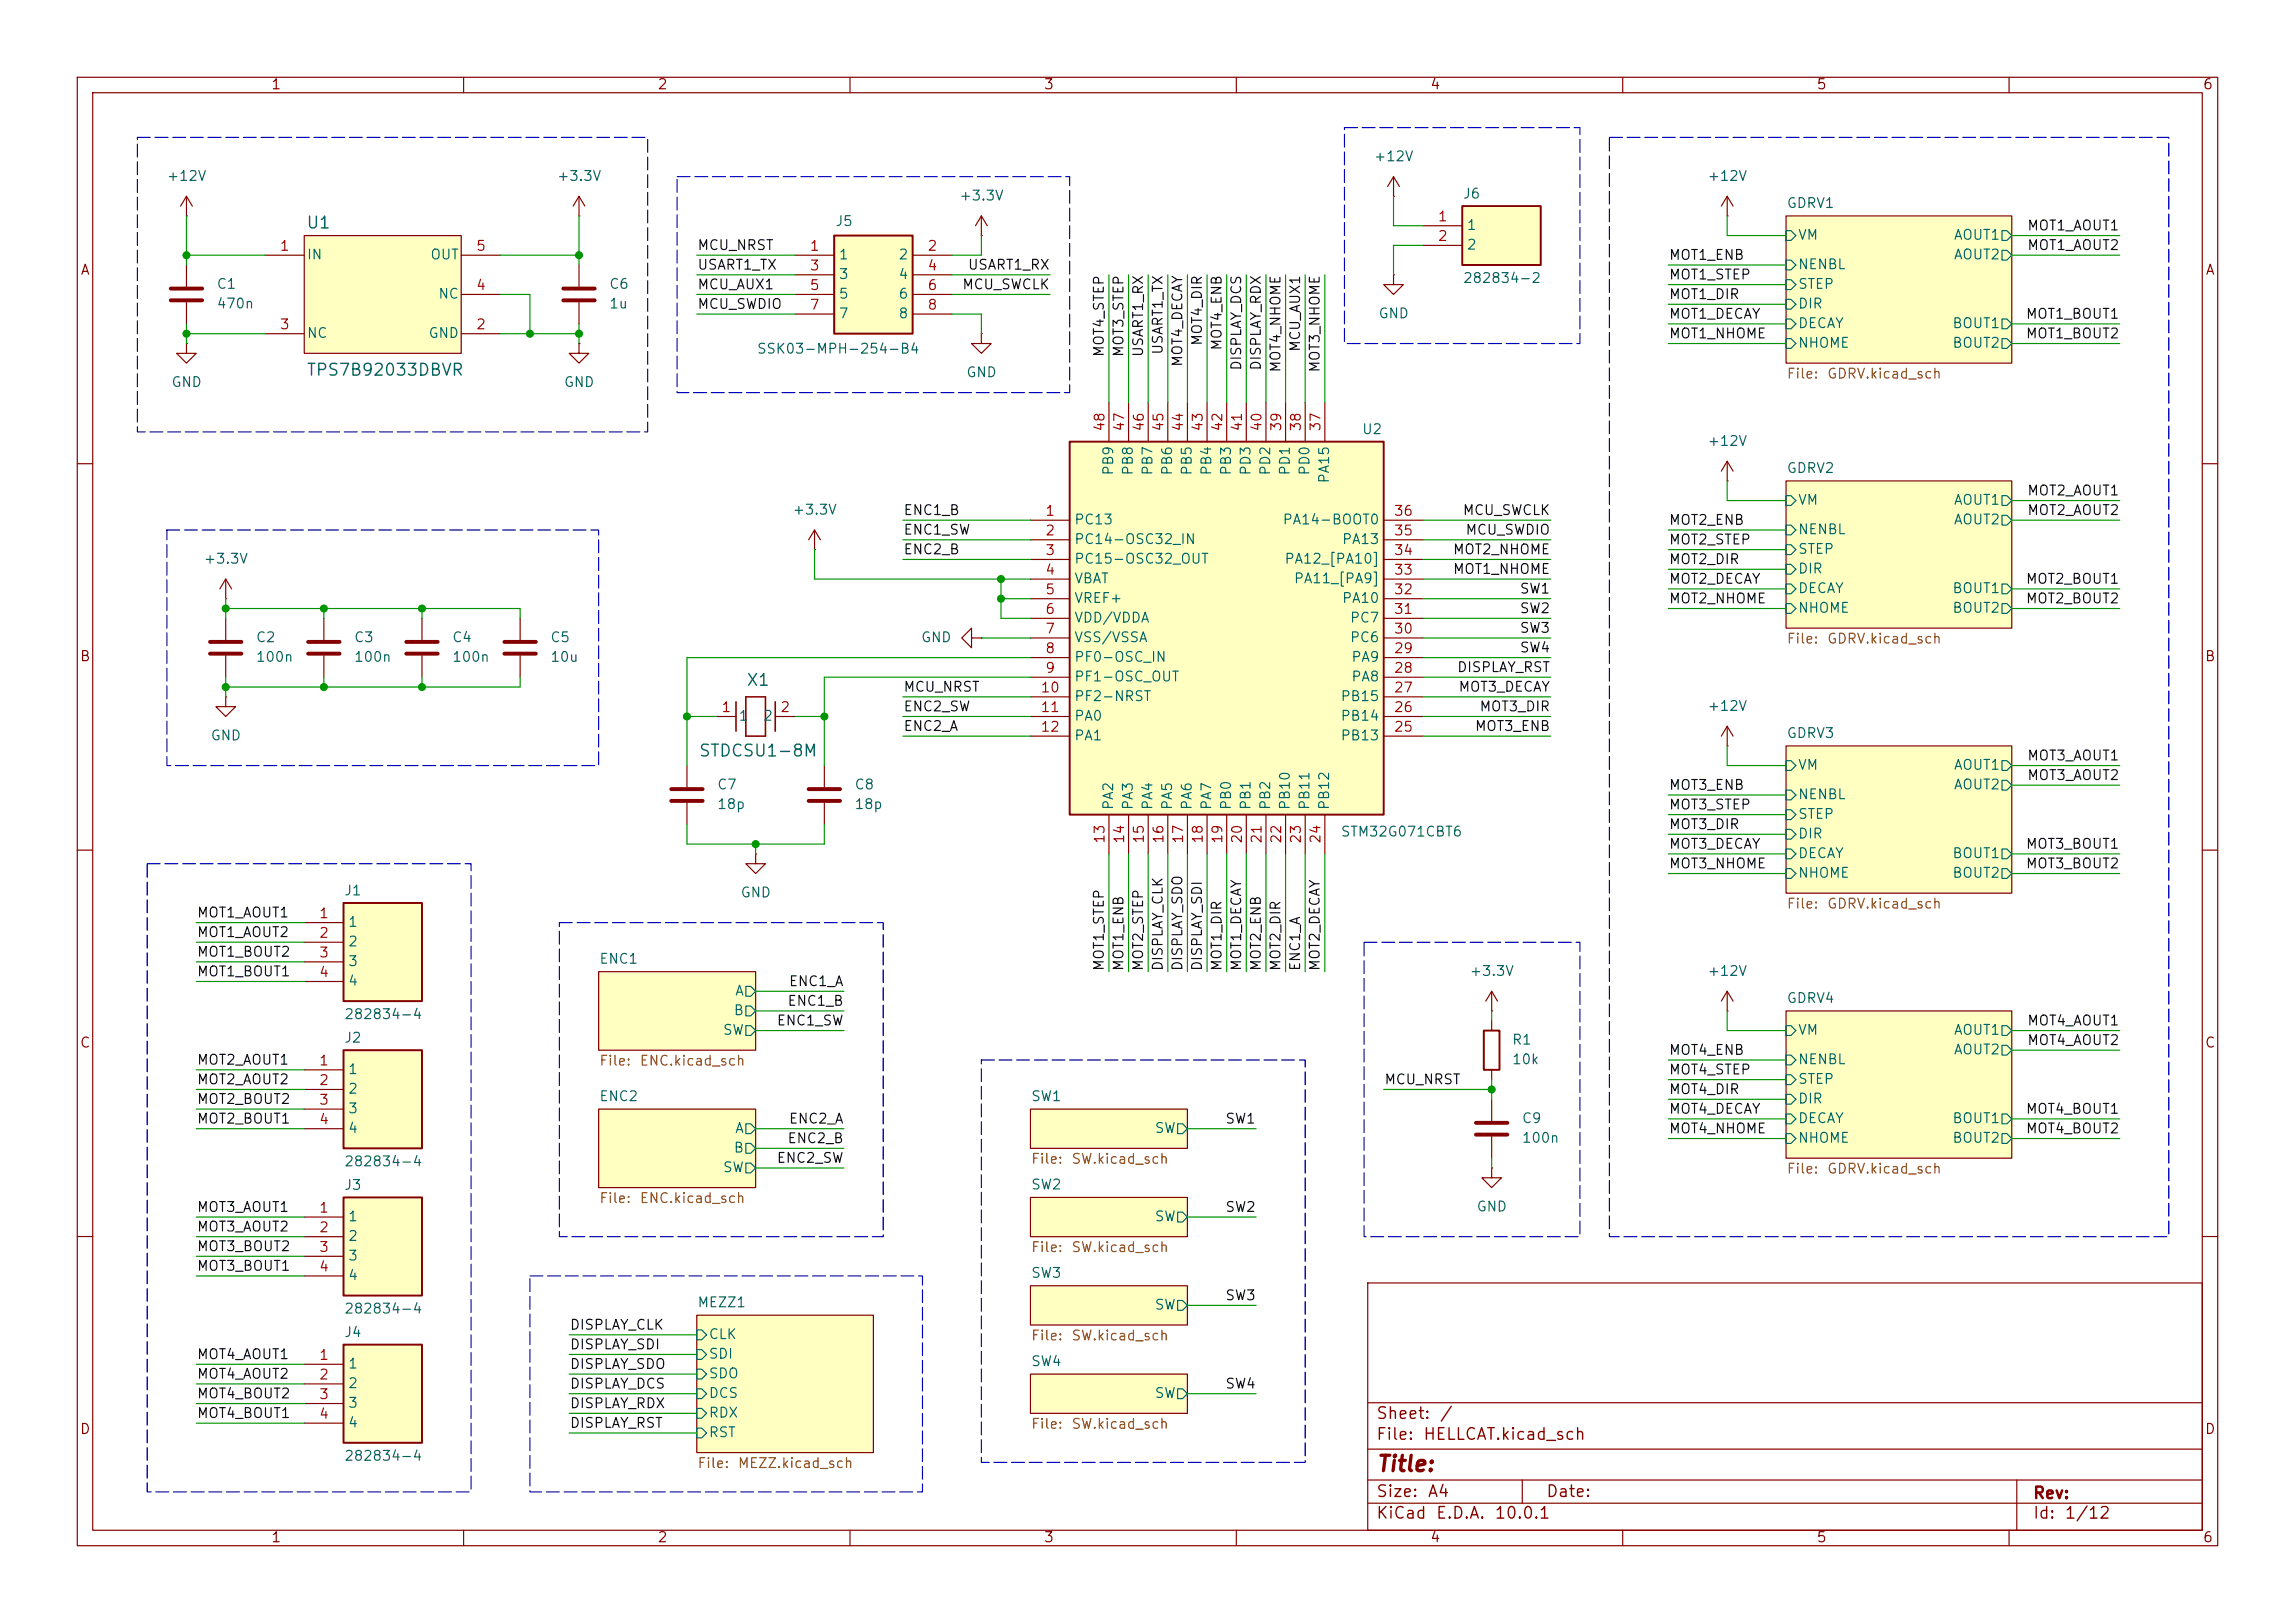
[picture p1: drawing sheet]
<svg xmlns="http://www.w3.org/2000/svg" width="297mm" height="210mm" viewBox="0 0 297 210" stroke-linecap="round" stroke-linejoin="round" font-family="sans-serif">
<defs><g id="words">
<text font-size="2" fill="#840000" x="178" y="190.9">Title:</text>
<g font-size="1.5" fill="#006464">
<text x="39.5" y="29.9">U1</text>
<text x="39.6" y="49">TPS7B92033DBVR</text>
<text x="96.5" y="89.1">X1</text>
<text x="90.3" y="98.3">STDCSU1-8M</text>
</g>
<g font-size="1.5" fill="#840000">
<text x="178" y="184">Sheet:</text>
<text x="186.2" y="184">/</text>
<text x="178" y="186.7">File:</text>
<text x="184.1" y="186.7">HELLCAT.kicad_sch</text>
<text x="178" y="196.9">KiCad</text>
<text x="178" y="194.1">Size:</text>
<text x="184.7" y="194.1">A4</text>
<text x="185.7" y="196.9">E.D.A.</text>
<text x="193.3" y="196.9">10.0.1</text>
<text x="200" y="194.1">Date:</text>
<text x="263" y="194.3">Rev:</text>
<text x="263" y="196.9">Id:</text>
<text x="267.1" y="196.9">1/12</text>
</g>
<g font-size="1.3" fill="#840000">
<text x="35" y="11.9">1</text>
<text x="85" y="11.9">2</text>
<text x="135" y="11.9">3</text>
<text x="185" y="11.9">4</text>
<text x="235" y="11.9">5</text>
<text x="285" y="11.9">6</text>
<text x="10.3" y="35.9">A</text>
<text x="285.3" y="35.9">A</text>
<text x="10.3" y="85.9">B</text>
<text x="285.3" y="85.9">B</text>
<text x="10.3" y="135.9">C</text>
<text x="285.3" y="135.9">C</text>
<text x="10.3" y="185.9">D</text>
<text x="285.3" y="185.9">D</text>
<text x="35" y="199.9">1</text>
<text x="85" y="199.9">2</text>
<text x="135" y="199.9">3</text>
<text x="185" y="199.9">4</text>
<text x="235" y="199.9">5</text>
<text x="285" y="199.9">6</text>
</g>
<g font-size="1.3" fill="#006464">
<text x="21.5" y="23.7">+12V</text>
<text x="72" y="23.7">+3.3V</text>
<text x="177.7" y="21.2">+12V</text>
<text x="220.9" y="23.7">+12V</text>
<text x="108" y="29.6">J5</text>
<text x="124.1" y="26.3">+3.3V</text>
<text x="189.2" y="26">J6</text>
<text x="231.1" y="27.2">GDRV1</text>
<text x="39.6" y="33.9">IN</text>
<text x="55.6" y="33.9">OUT</text>
<text x="108.5" y="33.9">1</text>
<text x="116.2" y="33.9">2</text>
<text x="189.7" y="30.1">1</text>
<text x="189.7" y="32.6">2</text>
<text x="232.6" y="35.2">NENBL</text>
<text x="232.6" y="31.3">VM</text>
<text x="252.8" y="31.3">AOUT1</text>
<text x="252.8" y="33.9">AOUT2</text>
<text x="27.9" y="37.7">C1</text>
<text x="27.9" y="40.2">470n</text>
<text x="56.6" y="39">NC</text>
<text x="78.7" y="37.7">C6</text>
<text x="78.7" y="40.2">1u</text>
<text x="108.5" y="36.4">3</text>
<text x="108.5" y="39">5</text>
<text x="108.5" y="41.5">7</text>
<text x="116.2" y="36.4">4</text>
<text x="116.2" y="39">6</text>
<text x="116.2" y="41.5">8</text>
<text x="178.3" y="41.5">GND</text>
<text x="189.2" y="36.9">282834-2</text>
<text x="232.6" y="40.2">DIR</text>
<text x="232.6" y="37.7">STEP</text>
<text x="39.6" y="44">NC</text>
<text x="55.4" y="44">GND</text>
<text x="97.9" y="46.1">SSK03-MPH-254-B4</text>
<text x="232.6" y="42.8">DECAY</text>
<text x="232.6" y="45.3">NHOME</text>
<text x="252.6" y="42.8">BOUT1</text>
<text x="252.6" y="45.3">BOUT2</text>
<text x="22.1" y="50.4">GND</text>
<text x="72.9" y="50.4">GND</text>
<text x="125" y="49.1">GND</text>
<text x="176.2" y="56.5">U2</text>
<text x="220.9" y="58">+12V</text>
<text x="144.4" y="61.6" transform="rotate(-90 144.4 61.6)">PB9</text>
<text x="146.9" y="61.6" transform="rotate(-90 146.9 61.6)">PB8</text>
<text x="149.5" y="61.6" transform="rotate(-90 149.5 61.6)">PB7</text>
<text x="152" y="61.6" transform="rotate(-90 152 61.6)">PB6</text>
<text x="154.5" y="61.6" transform="rotate(-90 154.5 61.6)">PB5</text>
<text x="157.1" y="61.6" transform="rotate(-90 157.1 61.6)">PB4</text>
<text x="159.6" y="61.6" transform="rotate(-90 159.6 61.6)">PB3</text>
<text x="162.2" y="61.6" transform="rotate(-90 162.2 61.6)">PD3</text>
<text x="164.7" y="61.6" transform="rotate(-90 164.7 61.6)">PD2</text>
<text x="167.2" y="61.6" transform="rotate(-90 167.2 61.6)">PD1</text>
<text x="169.8" y="61.6" transform="rotate(-90 169.8 61.6)">PD0</text>
<text x="172.3" y="62.6" transform="rotate(-90 172.3 62.6)">PA15</text>
<text x="231.1" y="61.5">GDRV2</text>
<text x="232.6" y="65.6">VM</text>
<text x="252.8" y="65.6">AOUT1</text>
<text x="102.5" y="66.9">+3.3V</text>
<text x="138.9" y="68.2">PC13</text>
<text x="138.9" y="70.7">PC14-OSC32_IN</text>
<text x="165.9" y="68.2">PA14-BOOT0</text>
<text x="173.6" y="70.7">PA13</text>
<text x="232.6" y="69.4">NENBL</text>
<text x="232.6" y="72">STEP</text>
<text x="252.8" y="68.2">AOUT2</text>
<text x="26.3" y="73.3">+3.3V</text>
<text x="138.9" y="73.3">PC15-OSC32_OUT</text>
<text x="138.9" y="75.8">VBAT</text>
<text x="166.1" y="73.3">PA12_[PA10]</text>
<text x="167.4" y="75.8">PA11_[PA9]</text>
<text x="232.6" y="77.1">DECAY</text>
<text x="232.6" y="74.5">DIR</text>
<text x="252.6" y="77.1">BOUT1</text>
<text x="33" y="83.4">C2</text>
<text x="45.7" y="83.4">C3</text>
<text x="58.4" y="83.4">C4</text>
<text x="71.1" y="83.4">C5</text>
<text x="119.1" y="83.4">GND</text>
<text x="138.9" y="78.3">VREF+</text>
<text x="138.9" y="80.9">VDD/VDDA</text>
<text x="138.9" y="83.4">VSS/VSSA</text>
<text x="173.6" y="78.3">PA10</text>
<text x="174.6" y="83.4">PC6</text>
<text x="174.6" y="80.9">PC7</text>
<text x="232.6" y="79.6">NHOME</text>
<text x="252.6" y="79.6">BOUT2</text>
<text x="33" y="86">100n</text>
<text x="45.7" y="86">100n</text>
<text x="58.4" y="86">100n</text>
<text x="71.1" y="86">10u</text>
<text x="138.9" y="86">PF0-OSC_IN</text>
<text x="138.9" y="88.5">PF1-OSC_OUT</text>
<text x="174.8" y="88.5">PA8</text>
<text x="174.8" y="86">PA9</text>
<text x="95.5" y="93.6">1</text>
<text x="98.7" y="93.6">2</text>
<text x="138.9" y="91">PF2-NRST</text>
<text x="138.9" y="93.6">PA0</text>
<text x="173.4" y="93.6">PB14</text>
<text x="173.4" y="91">PB15</text>
<text x="220.9" y="92.3">+12V</text>
<text x="231.1" y="95.8">GDRV3</text>
<text x="27.2" y="96.1">GND</text>
<text x="138.9" y="96.1">PA1</text>
<text x="173.4" y="96.1">PB13</text>
<text x="232.6" y="99.9">VM</text>
<text x="252.8" y="99.9">AOUT1</text>
<text x="92.7" y="102.5">C7</text>
<text x="92.7" y="105">18p</text>
<text x="110.5" y="102.5">C8</text>
<text x="110.5" y="105">18p</text>
<text x="144.4" y="104.9" transform="rotate(-90 144.4 104.9)">PA2</text>
<text x="146.9" y="104.9" transform="rotate(-90 146.9 104.9)">PA3</text>
<text x="149.5" y="104.9" transform="rotate(-90 149.5 104.9)">PA4</text>
<text x="152" y="104.9" transform="rotate(-90 152 104.9)">PA5</text>
<text x="154.5" y="104.9" transform="rotate(-90 154.5 104.9)">PA6</text>
<text x="157.1" y="104.9" transform="rotate(-90 157.1 104.9)">PA7</text>
<text x="159.6" y="104.9" transform="rotate(-90 159.6 104.9)">PB0</text>
<text x="162.2" y="104.9" transform="rotate(-90 162.2 104.9)">PB1</text>
<text x="164.7" y="104.9" transform="rotate(-90 164.7 104.9)">PB2</text>
<text x="167.2" y="104.9" transform="rotate(-90 167.2 104.9)">PB10</text>
<text x="169.8" y="104.9" transform="rotate(-90 169.8 104.9)">PB11</text>
<text x="172.3" y="104.9" transform="rotate(-90 172.3 104.9)">PB12</text>
<text x="232.6" y="103.7">NENBL</text>
<text x="232.6" y="106.3">STEP</text>
<text x="252.8" y="102.5">AOUT2</text>
<text x="173.4" y="108.6">STM32G071CBT6</text>
<text x="232.6" y="111.4">DECAY</text>
<text x="232.6" y="108.8">DIR</text>
<text x="232.6" y="113.9">NHOME</text>
<text x="252.6" y="111.4">BOUT1</text>
<text x="252.6" y="113.9">BOUT2</text>
<text x="44.5" y="116.2">J1</text>
<text x="95.8" y="116.4">GND</text>
<text x="45" y="120.2">1</text>
<text x="45" y="122.8">2</text>
<text x="45" y="125.3">3</text>
<text x="77.5" y="125">ENC1</text>
<text x="45" y="127.9">4</text>
<text x="94.9" y="131.7">B</text>
<text x="95" y="129.1">A</text>
<text x="190.1" y="126.6">+3.3V</text>
<text x="220.9" y="126.6">+12V</text>
<text x="231.1" y="130.1">GDRV4</text>
<text x="44.5" y="135.2">J2</text>
<text x="44.5" y="132.2">282834-4</text>
<text x="93.5" y="134.2">SW</text>
<text x="195.6" y="135.5">R1</text>
<text x="232.6" y="134.2">VM</text>
<text x="252.8" y="134.2">AOUT1</text>
<text x="252.8" y="136.8">AOUT2</text>
<text x="45" y="139.3">1</text>
<text x="45" y="141.8">2</text>
<text x="77.5" y="142.8">ENC2</text>
<text x="133.3" y="142.8">SW1</text>
<text x="195.6" y="138">10k</text>
<text x="232.6" y="143.1">DIR</text>
<text x="232.6" y="138">NENBL</text>
<text x="232.6" y="140.6">STEP</text>
<text x="45" y="144.4">3</text>
<text x="45" y="146.9">4</text>
<text x="94.9" y="149.5">B</text>
<text x="95" y="146.9">A</text>
<text x="149.3" y="146.9">SW</text>
<text x="196.9" y="145.6">C9</text>
<text x="196.9" y="148.2">100n</text>
<text x="232.6" y="145.6">DECAY</text>
<text x="232.6" y="148.2">NHOME</text>
<text x="252.6" y="145.6">BOUT1</text>
<text x="252.6" y="148.2">BOUT2</text>
<text x="44.5" y="151.2">282834-4</text>
<text x="44.5" y="154.3">J3</text>
<text x="93.5" y="152">SW</text>
<text x="133.3" y="154.2">SW2</text>
<text x="45" y="158.3">1</text>
<text x="45" y="160.9">2</text>
<text x="149.3" y="158.3">SW</text>
<text x="191" y="157.1">GND</text>
<text x="45" y="163.4">3</text>
<text x="45" y="166">4</text>
<text x="133.3" y="165.7">SW3</text>
<text x="44.5" y="173.3">J4</text>
<text x="44.5" y="170.3">282834-4</text>
<text x="90.2" y="169.5">MEZZ1</text>
<text x="91.6" y="173.6">CLK</text>
<text x="149.3" y="169.8">SW</text>
<text x="45" y="177.4">1</text>
<text x="45" y="179.9">2</text>
<text x="91.6" y="176.1">SDI</text>
<text x="91.6" y="178.7">SDO</text>
<text x="133.3" y="177.1">SW4</text>
<text x="45" y="182.5">3</text>
<text x="45" y="185">4</text>
<text x="91.6" y="181.2">DCS</text>
<text x="91.6" y="183.7">RDX</text>
<text x="149.3" y="181.2">SW</text>
<text x="44.5" y="189.3">282834-4</text>
<text x="91.6" y="186.3">RST</text>
</g>
<g font-size="1.3" fill="#a90000">
<text x="186" y="29">1</text>
<text x="36.1" y="32.8">1</text>
<text x="61.5" y="32.8">5</text>
<text x="104.7" y="32.8">1</text>
<text x="104.7" y="35.3">3</text>
<text x="119.9" y="32.8">2</text>
<text x="119.9" y="35.3">4</text>
<text x="186" y="31.5">2</text>
<text x="61.5" y="37.8">4</text>
<text x="104.7" y="37.8">5</text>
<text x="104.7" y="40.4">7</text>
<text x="119.9" y="37.8">6</text>
<text x="119.9" y="40.4">8</text>
<text x="36.1" y="42.9">3</text>
<text x="61.5" y="42.9">2</text>
<text x="143.3" y="55.9" transform="rotate(-90 143.3 55.9)">48</text>
<text x="145.8" y="55.9" transform="rotate(-90 145.8 55.9)">47</text>
<text x="148.3" y="55.9" transform="rotate(-90 148.3 55.9)">46</text>
<text x="150.9" y="55.9" transform="rotate(-90 150.9 55.9)">45</text>
<text x="153.4" y="55.9" transform="rotate(-90 153.4 55.9)">44</text>
<text x="156" y="55.9" transform="rotate(-90 156 55.9)">43</text>
<text x="158.5" y="55.9" transform="rotate(-90 158.5 55.9)">42</text>
<text x="161" y="55.9" transform="rotate(-90 161 55.9)">41</text>
<text x="163.6" y="55.9" transform="rotate(-90 163.6 55.9)">40</text>
<text x="166.1" y="55.9" transform="rotate(-90 166.1 55.9)">39</text>
<text x="168.7" y="55.9" transform="rotate(-90 168.7 55.9)">38</text>
<text x="171.2" y="55.9" transform="rotate(-90 171.2 55.9)">37</text>
<text x="135.2" y="67.1">1</text>
<text x="135.2" y="69.6">2</text>
<text x="180.3" y="69.6">35</text>
<text x="180.3" y="67.1">36</text>
<text x="135.2" y="72.1">3</text>
<text x="135.2" y="74.7">4</text>
<text x="135.2" y="77.2">5</text>
<text x="180.3" y="77.2">32</text>
<text x="180.3" y="74.7">33</text>
<text x="180.3" y="72.1">34</text>
<text x="135.2" y="79.8">6</text>
<text x="135.2" y="82.3">7</text>
<text x="180.3" y="82.3">30</text>
<text x="180.3" y="79.8">31</text>
<text x="134.6" y="89.9">10</text>
<text x="135.2" y="84.8">8</text>
<text x="135.2" y="87.4">9</text>
<text x="180.3" y="89.9">27</text>
<text x="180.3" y="87.4">28</text>
<text x="180.3" y="84.8">29</text>
<text x="93.3" y="92.5">1</text>
<text x="100.9" y="92.5">2</text>
<text x="134.6" y="92.5">11</text>
<text x="134.6" y="95">12</text>
<text x="180.3" y="95">25</text>
<text x="180.3" y="92.5">26</text>
<text x="143.3" y="109.3" transform="rotate(-90 143.3 109.3)">13</text>
<text x="145.8" y="109.3" transform="rotate(-90 145.8 109.3)">14</text>
<text x="148.3" y="109.3" transform="rotate(-90 148.3 109.3)">15</text>
<text x="150.9" y="109.3" transform="rotate(-90 150.9 109.3)">16</text>
<text x="153.4" y="109.3" transform="rotate(-90 153.4 109.3)">17</text>
<text x="156" y="109.3" transform="rotate(-90 156 109.3)">18</text>
<text x="158.5" y="109.3" transform="rotate(-90 158.5 109.3)">19</text>
<text x="161" y="109.3" transform="rotate(-90 161 109.3)">20</text>
<text x="163.6" y="109.3" transform="rotate(-90 163.6 109.3)">21</text>
<text x="166.1" y="109.3" transform="rotate(-90 166.1 109.3)">22</text>
<text x="168.7" y="109.3" transform="rotate(-90 168.7 109.3)">23</text>
<text x="171.2" y="109.3" transform="rotate(-90 171.2 109.3)">24</text>
<text x="41.2" y="119.1">1</text>
<text x="41.2" y="121.7">2</text>
<text x="41.2" y="124.2">3</text>
<text x="41.2" y="126.7">4</text>
<text x="41.2" y="138.2">1</text>
<text x="41.2" y="140.7">2</text>
<text x="41.2" y="143.3">3</text>
<text x="41.2" y="145.8">4</text>
<text x="41.2" y="157.2">1</text>
<text x="41.2" y="159.8">2</text>
<text x="41.2" y="162.3">3</text>
<text x="41.2" y="164.8">4</text>
<text x="41.2" y="176.3">1</text>
<text x="41.2" y="178.8">2</text>
<text x="41.2" y="181.4">3</text>
<text x="41.2" y="183.9">4</text>
</g>
<g font-size="1.3" fill="#0f0f0f">
<text x="90.2" y="32.7">MCU_NRST</text>
<text x="90.2" y="35.2">USART1_TX</text>
<text x="125.2" y="35.2">USART1_RX</text>
<text x="215.9" y="33.9">MOT1_ENB</text>
<text x="262.3" y="32.7">MOT1_AOUT2</text>
<text x="262.3" y="30.1">MOT1_AOUT1</text>
<text x="90.2" y="37.8">MCU_AUX1</text>
<text x="90.2" y="40.3">MCU_SWDIO</text>
<text x="124.4" y="37.8">MCU_SWCLK</text>
<text x="215.9" y="41.6">MOT1_DECAY</text>
<text x="215.9" y="39">MOT1_DIR</text>
<text x="215.9" y="36.5">MOT1_STEP</text>
<text x="262.1" y="41.6">MOT1_BOUT1</text>
<text x="143.2" y="46.3" transform="rotate(-90 143.2 46.3)">MOT4_STEP</text>
<text x="145.7" y="46.3" transform="rotate(-90 145.7 46.3)">MOT3_STEP</text>
<text x="148.2" y="46.3" transform="rotate(-90 148.2 46.3)">USART1_RX</text>
<text x="150.8" y="46" transform="rotate(-90 150.8 46)">USART1_TX</text>
<text x="153.3" y="47.6" transform="rotate(-90 153.3 47.6)">MOT4_DECAY</text>
<text x="155.9" y="44.8" transform="rotate(-90 155.9 44.8)">MOT4_DIR</text>
<text x="158.4" y="45.4" transform="rotate(-90 158.4 45.4)">MOT4_ENB</text>
<text x="168.6" y="45.6" transform="rotate(-90 168.6 45.6)">MCU_AUX1</text>
<text x="215.9" y="44.1">MOT1_NHOME</text>
<text x="262.1" y="44.1">MOT1_BOUT2</text>
<text x="160.9" y="48" transform="rotate(-90 160.9 48)">DISPLAY_DCS</text>
<text x="163.5" y="48" transform="rotate(-90 163.5 48)">DISPLAY_RDX</text>
<text x="166" y="48.3" transform="rotate(-90 166 48.3)">MOT4_NHOME</text>
<text x="171.1" y="48.3" transform="rotate(-90 171.1 48.3)">MOT3_NHOME</text>
<text x="262.3" y="64.4">MOT2_AOUT1</text>
<text x="116.8" y="69.5">ENC1_SW</text>
<text x="116.8" y="67">ENC1_B</text>
<text x="189.2" y="67">MCU_SWCLK</text>
<text x="189.6" y="69.5">MCU_SWDIO</text>
<text x="215.9" y="68.2">MOT2_ENB</text>
<text x="215.9" y="70.8">MOT2_STEP</text>
<text x="262.3" y="67">MOT2_AOUT2</text>
<text x="116.8" y="72">ENC2_B</text>
<text x="187.9" y="74.6">MOT1_NHOME</text>
<text x="187.9" y="72">MOT2_NHOME</text>
<text x="196.6" y="77.1">SW1</text>
<text x="215.9" y="73.3">MOT2_DIR</text>
<text x="215.9" y="75.9">MOT2_DECAY</text>
<text x="262.1" y="75.9">MOT2_BOUT1</text>
<text x="196.6" y="79.7">SW2</text>
<text x="196.6" y="82.2">SW3</text>
<text x="215.9" y="78.4">MOT2_NHOME</text>
<text x="262.1" y="78.4">MOT2_BOUT2</text>
<text x="116.8" y="89.8">MCU_NRST</text>
<text x="188.5" y="87.3">DISPLAY_RST</text>
<text x="188.7" y="89.8">MOT3_DECAY</text>
<text x="196.6" y="84.7">SW4</text>
<text x="116.8" y="92.4">ENC2_SW</text>
<text x="116.8" y="94.9">ENC2_A</text>
<text x="190.8" y="94.9">MOT3_ENB</text>
<text x="191.4" y="92.4">MOT3_DIR</text>
<text x="262.3" y="101.3">MOT3_AOUT2</text>
<text x="262.3" y="98.7">MOT3_AOUT1</text>
<text x="215.9" y="102.5">MOT3_ENB</text>
<text x="215.9" y="105.1">MOT3_STEP</text>
<text x="215.9" y="107.6">MOT3_DIR</text>
<text x="215.9" y="112.7">MOT3_NHOME</text>
<text x="215.9" y="110.1">MOT3_DECAY</text>
<text x="262.1" y="110.1">MOT3_BOUT1</text>
<text x="262.1" y="112.7">MOT3_BOUT2</text>
<text x="25.4" y="119">MOT1_AOUT1</text>
<text x="25.4" y="121.6">MOT1_AOUT2</text>
<text x="25.4" y="124.1">MOT1_BOUT2</text>
<text x="143.2" y="125.7" transform="rotate(-90 143.2 125.7)">MOT1_STEP</text>
<text x="145.7" y="125.7" transform="rotate(-90 145.7 125.7)">MOT1_ENB</text>
<text x="148.2" y="125.7" transform="rotate(-90 148.2 125.7)">MOT2_STEP</text>
<text x="150.8" y="125.7" transform="rotate(-90 150.8 125.7)">DISPLAY_CLK</text>
<text x="153.3" y="125.7" transform="rotate(-90 153.3 125.7)">DISPLAY_SDO</text>
<text x="155.9" y="125.7" transform="rotate(-90 155.9 125.7)">DISPLAY_SDI</text>
<text x="158.4" y="125.7" transform="rotate(-90 158.4 125.7)">MOT1_DIR</text>
<text x="160.9" y="125.7" transform="rotate(-90 160.9 125.7)">MOT1_DECAY</text>
<text x="163.5" y="125.7" transform="rotate(-90 163.5 125.7)">MOT2_ENB</text>
<text x="166" y="125.7" transform="rotate(-90 166 125.7)">MOT2_DIR</text>
<text x="168.6" y="125.7" transform="rotate(-90 168.6 125.7)">ENC1_A</text>
<text x="171.1" y="125.7" transform="rotate(-90 171.1 125.7)">MOT2_DECAY</text>
<text x="25.4" y="126.7">MOT1_BOUT1</text>
<text x="101.8" y="130.5">ENC1_B</text>
<text x="102" y="127.9">ENC1_A</text>
<text x="100.4" y="133">ENC1_SW</text>
<text x="215.9" y="136.8">MOT4_ENB</text>
<text x="262.3" y="133">MOT4_AOUT1</text>
<text x="262.3" y="135.5">MOT4_AOUT2</text>
<text x="25.4" y="140.6">MOT2_AOUT2</text>
<text x="25.4" y="143.2">MOT2_BOUT2</text>
<text x="25.4" y="138.1">MOT2_AOUT1</text>
<text x="179.1" y="140.6">MCU_NRST</text>
<text x="215.9" y="139.4">MOT4_STEP</text>
<text x="215.9" y="141.9">MOT4_DIR</text>
<text x="25.4" y="145.7">MOT2_BOUT1</text>
<text x="101.8" y="148.2">ENC2_B</text>
<text x="102" y="145.7">ENC2_A</text>
<text x="158.5" y="145.7">SW1</text>
<text x="215.9" y="144.4">MOT4_DECAY</text>
<text x="215.9" y="147">MOT4_NHOME</text>
<text x="262.1" y="147">MOT4_BOUT2</text>
<text x="262.1" y="144.4">MOT4_BOUT1</text>
<text x="100.4" y="150.8">ENC2_SW</text>
<text x="25.4" y="159.7">MOT3_AOUT2</text>
<text x="25.4" y="157.1">MOT3_AOUT1</text>
<text x="158.5" y="157.1">SW2</text>
<text x="25.4" y="164.8">MOT3_BOUT1</text>
<text x="25.4" y="162.2">MOT3_BOUT2</text>
<text x="73.7" y="172.4">DISPLAY_CLK</text>
<text x="158.5" y="168.6">SW3</text>
<text x="25.4" y="178.7">MOT4_AOUT2</text>
<text x="25.4" y="176.2">MOT4_AOUT1</text>
<text x="73.7" y="177.5">DISPLAY_SDO</text>
<text x="73.7" y="180">DISPLAY_DCS</text>
<text x="73.7" y="174.9">DISPLAY_SDI</text>
<text x="158.5" y="180">SW4</text>
<text x="25.4" y="183.8">MOT4_BOUT1</text>
<text x="25.4" y="181.3">MOT4_BOUT2</text>
<text x="73.7" y="182.5">DISPLAY_RDX</text>
<text x="73.7" y="185.1">DISPLAY_RST</text>
</g>
<g font-size="1.3" fill="#725600">
<text x="231.1" y="49.3">File:</text>
<text x="236.4" y="49.3">GDRV.kicad_sch</text>
<text x="231.1" y="83.6">File:</text>
<text x="236.4" y="83.6">GDRV.kicad_sch</text>
<text x="231.1" y="117.9">File:</text>
<text x="236.4" y="117.9">GDRV.kicad_sch</text>
<text x="77.5" y="138.2">File:</text>
<text x="82.7" y="138.2">ENC.kicad_sch</text>
<text x="77.5" y="156">File:</text>
<text x="82.7" y="156">ENC.kicad_sch</text>
<text x="133.3" y="150.9">File:</text>
<text x="138.6" y="150.9">SW.kicad_sch</text>
<text x="231.1" y="152.2">File:</text>
<text x="236.4" y="152.2">GDRV.kicad_sch</text>
<text x="133.3" y="162.3">File:</text>
<text x="138.6" y="162.3">SW.kicad_sch</text>
<text x="133.3" y="173.8">File:</text>
<text x="138.6" y="173.8">SW.kicad_sch</text>
<text x="133.3" y="185.2">File:</text>
<text x="138.6" y="185.2">SW.kicad_sch</text>
<text x="90.2" y="190.3">File:</text>
<text x="95.4" y="190.3">MEZZ.kicad_sch</text>
</g>
</g></defs>
<g fill="none" stroke="#840000" stroke-width=".15">
<path d="M10 10h277v190h-277zM12 12h273v186h-273zM60 10v2M110 10v2M160 10v2M210 10v2M260 10v2M24.1 34.3v2.8M24.1 39.1v2.8M180.3 25.4h.1M180.3 35.6v1.2h1.3l-1.3 1.3-1.2-1.3h1.2M180.3 35.6h.1"/>
<path d="M180.3 22.9l-.7 1.2M180.3 22.9l.8 1.2M180.3 22.9v2.5M231.1 27.9h29.2v19.1h-29.2zM10 60h2M231.1 62.2h29.2v19.1h-29.2zM285 60h2M29.2 90.2v1.2h1.3l-1.3 1.3-1.3-1.3h1.3M29.2 90.2h.1M231.1 96.5h29.2v19.1h-29.2zM10 110h2M285 110h2"/>
<path d="M77.5 125.7h20.3v10.2h-20.3zM231.1 130.8h29.2v19.1h-29.2zM77.5 143.5h20.3v10.2h-20.3zM133.3 143.5h20.4v5.1h-20.4zM133.3 154.9h20.4v5.1h-20.4zM193 142.2v2.8M193 147.1v2.8M10 160h2M90.2 170.2h22.8v17.8h-22.8zM133.3 177.8h20.4v5.1h-20.4zM133.3 166.4h20.4v5.1h-20.4zM177 166h108v32h-108z"/>
<path d="M285 160h2M60 198v2M110 198v2M160 198v2M177 194.5h108M177 191.5h108M177 187.5h108M177 181.5h108M197 191.5v3M210 198v2M260 198v2M261 191.5v6.5"/>
</g>
<g fill="#ffffc2" stroke="#ffffc2" stroke-width=".13">
<path d="M231.1 130.8h29.2v19.1h-29.2z"/>
<path d="M231.1 62.2h29.2v19.1h-29.2z"/>
<path d="M231.1 96.5h29.2v19.1h-29.2z"/>
<path d="M133.3 177.8h20.4v5.1h-20.4z"/>
<path d="M90.2 170.2h22.8v17.8h-22.8z"/>
<path d="M133.3 143.5h20.4v5.1h-20.4z"/>
<path d="M133.3 166.4h20.4v5.1h-20.4z"/>
<path d="M133.3 154.9h20.4v5.1h-20.4z"/>
<path d="M77.5 143.5h20.3v10.2h-20.3z"/>
<path d="M231.1 27.9h29.2v19.1h-29.2z"/>
<path d="M77.5 125.7h20.3v10.2h-20.3z"/>
</g>
<g fill="none" stroke="#006464" stroke-width=".15">
<path d="M231.1 38.7h.7l.6 .7-.6 .6h-.7zM231.1 33.7h.7l.6 .6-.6 .6h-.7zM231.1 36.2h.7l.6 .6-.6 .7h-.7zM231.1 29.8h.7l.6 .7-.6 .6h-.7zM259.1 29.8h.6l.6 .7-.6 .6h-.6zM259.1 32.4h.6l.6 .6-.6 .7h-.6zM231.1 41.3h.7l.6 .6-.6 .6h-.7zM231.1 43.8h.7l.6 .7-.6 .6h-.7zM259.1 41.3h.6l.6 .6-.6 .6h-.6zM259.1 43.8h.6l.6 .7-.6 .6h-.6zM231.1 75.6h.7l.6 .6-.6 .6h-.7zM231.1 73h.7l.6 .7-.6 .6h-.7z"/>
<path d="M231.1 67.9h.7l.6 .7-.6 .6h-.7zM231.1 78.1h.7l.6 .6-.6 .7h-.7zM231.1 70.5h.7l.6 .6-.6 .7h-.7zM231.1 64.1h.7l.6 .7-.6 .6h-.7zM259.1 64.1h.6l.6 .7-.6 .6h-.6zM259.1 66.7h.6l.6 .6-.6 .6h-.6zM259.1 75.6h.6l.6 .6-.6 .6h-.6zM259.1 78.1h.6l.6 .6-.6 .7h-.6zM231.1 98.4h.7l.6 .7-.6 .6h-.7zM259.1 98.4h.6l.6 .7-.6 .6h-.6zM231.1 109.9h.7l.6 .6-.6 .6h-.7zM231.1 107.3h.7l.6 .7-.6 .6h-.7z"/>
<path d="M231.1 102.2h.7l.6 .7-.6 .6h-.7zM231.1 112.4h.7l.6 .6-.6 .7h-.7zM231.1 104.8h.7l.6 .6-.6 .6h-.7zM259.1 101h.6l.6 .6-.6 .6h-.6zM259.1 109.9h.6l.6 .6-.6 .6h-.6zM259.1 112.4h.6l.6 .6-.6 .7h-.6zM96.5 127.6h.7l.6 .7-.6 .6h-.7zM96.5 130.2h.7l.6 .6-.6 .6h-.7zM96.5 132.7h.7l.6 .7-.6 .6h-.7zM231.1 136.5h.7l.6 .7-.6 .6h-.7zM231.1 139.1h.7l.6 .6-.6 .6h-.7zM231.1 132.7h.7l.6 .7-.6 .6h-.7z"/>
<path d="M259.1 132.7h.6l.6 .7-.6 .6h-.6zM259.1 135.3h.6l.6 .6-.6 .6h-.6zM96.5 145.4h.7l.6 .7-.6 .6h-.7zM96.5 148h.7l.6 .6-.6 .6h-.7zM96.5 150.5h.7l.6 .6-.6 .7h-.7zM152.4 145.4h.6l.7 .7-.7 .6h-.6zM152.4 156.8h.6l.7 .7-.7 .6h-.6zM231.1 144.1h.7l.6 .7-.6 .6h-.7zM231.1 141.6h.7l.6 .6-.6 .7h-.7zM231.1 146.7h.7l.6 .6-.6 .7h-.7zM259.1 144.1h.6l.6 .7-.6 .6h-.6zM259.1 146.7h.6l.6 .6-.6 .7h-.6z"/>
<path d="M90.2 172.1h.6l.6 .6-.6 .7h-.6zM90.2 179.7h.6l.6 .6-.6 .7h-.6zM90.2 174.6h.6l.6 .7-.6 .6h-.6zM90.2 177.2h.6l.6 .6-.6 .6h-.6zM152.4 179.7h.6l.7 .6-.7 .7h-.6zM152.4 168.3h.6l.7 .6-.7 .6h-.6zM90.2 182.2h.6l.6 .7-.6 .6h-.6zM90.2 184.8h.6l.6 .6-.6 .7h-.6z"/>
</g>
<path d="M22.1 37.3h4.1M22.1 38.9h4.1M191 145.3h4.1M191 146.8h4.1" fill="none" stroke="#840000" stroke-width=".51"/>
<path d="M189.2 26.7h10.2v7.6h-10.2z" fill="#ffffc2"/>
<path d="M189.2 26.7h10.2v7.6h-10.2z" fill="none" stroke="#840000" stroke-width=".25"/>
<path d="M184.1 29.2h5.1M184.1 31.8h5.1M41.9 80v2.8M41.9 84.8v2.8M223.5 96.5h.1M223.5 94l-.7 1.3M223.5 94l.8 1.3M223.5 94v2.5" fill="none" stroke="#840000" stroke-width=".15"/>
<path d="M39.9 83.1h4M39.9 84.6h4" fill="none" stroke="#840000" stroke-width=".51"/>
<path d="M44.4 135.9h10.2v12.7h-10.2z" fill="#ffffc2"/>
<path d="M44.4 135.9h10.2v12.7h-10.2zM192 133.4h2.1v5h-2.1z" fill="none" stroke="#840000" stroke-width=".25"/>
<path d="M39.4 138.4h5M193 130.8h.1M193 128.3v2.5M193 132.1v1.3M193 138.4v1.3M193 128.3l-.7 1.2M193 128.3l.8 1.2M39.4 141h5M39.4 143.5h5M39.4 146.1h5M193 151.1v1.3h1.3l-1.3 1.3-1.2-1.3h1.2M193 151.1h.1" fill="none" stroke="#840000" stroke-width=".15"/>
<path d="M44.4 174h10.2v12.7h-10.2z" fill="#ffffc2"/>
<path d="M44.4 174h10.2v12.7h-10.2z" fill="none" stroke="#840000" stroke-width=".25"/>
<path d="M29.2 77.5h.1M29.2 74.9l-.8 1.3M29.2 74.9l.8 1.3M29.2 74.9v2.6M39.4 176.5h5M39.4 179.1h5M39.4 181.6h5M39.4 184.2h5" fill="none" stroke="#840000" stroke-width=".15"/>
<path d="M44.4 116.8h10.2v12.7h-10.2z" fill="#ffffc2"/>
<path d="M44.4 116.8h10.2v12.7h-10.2z" fill="none" stroke="#840000" stroke-width=".25"/>
<g fill="none" stroke="#840000" stroke-width=".15">
<path d="M127 43.2v1.3h1.3l-1.3 1.2-1.3-1.2h1.3M127 43.2h.1M105.4 71.1h.1M105.4 68.6l-.8 1.3M105.4 68.6l.8 1.3M105.4 68.6v2.5M92.7 92.7h2.5M100.3 92.7h2.6M125.7 82.6v-1.3l-1.2 1.3 1.2 1.2v-1.2h1.3M127 82.6h.1M39.4 119.4h5M39.4 121.9h5"/>
<path d="M39.4 124.5h5M39.4 127h5"/>
</g>
<path d="M95.2 90.8v3.8M96.5 90.2h2.6v5.1h-2.6zM100.3 90.8v3.8" fill="none" stroke="#840000" stroke-width=".2"/>
<path d="M44.4 154.9h10.2v12.7h-10.2z" fill="#ffffc2"/>
<path d="M44.4 154.9h10.2v12.7h-10.2z" fill="none" stroke="#840000" stroke-width=".25"/>
<g fill="none" stroke="#840000" stroke-width=".15">
<path d="M223.5 27.9h.1M223.5 25.4v2.5M223.5 25.4l-.7 1.3M223.5 25.4l.8 1.3M24.1 44.5v1.2h1.3l-1.3 1.3-1.2-1.3h1.2M24.1 44.5h.1M223.5 59.7l-.7 1.3M223.5 59.7l.8 1.3M223.5 59.7v2.5M223.5 62.2h.1M29.2 80v2.8M29.2 84.8v2.8"/>
<path d="M54.6 80v2.8M54.6 84.8v2.8M67.3 80v2.8M67.3 84.8v2.8M39.4 157.5h5M39.4 160h5M39.4 162.6h5M39.4 165.1h5"/>
</g>
<path d="M27.2 83.1h4M27.2 84.6h4M52.6 83.1h4M52.6 84.6h4M65.3 83.1h4M65.3 84.6h4" fill="none" stroke="#840000" stroke-width=".51"/>
<path d="M39.4 30.5h20.3v15.2h-20.3z" fill="#ffffc2"/>
<g fill="none" stroke="#840000" stroke-width=".15">
<path d="M24.1 27.9h.1M24.1 25.4l-.7 1.3M24.1 25.4l.8 1.3M24.1 25.4v2.5M34.3 33h5.1M39.4 30.5h20.3v15.2h-20.3zM59.7 33h5.1M59.7 38.1h5.1M74.9 27.9h.1M74.9 25.4v2.5M74.9 34.3v2.8M74.9 39.1v2.8"/>
<path d="M74.9 25.4l-.7 1.3M74.9 25.4l.8 1.3M127 30.5h.1M127 27.9l.8 1.3M127 27.9l-.8 1.3M127 27.9v2.6M34.3 43.2h5.1M59.7 43.2h5.1M74.9 44.5v1.2h1.3l-1.3 1.3-1.2-1.3h1.2M74.9 44.5h.1M88.9 99.1v2.8M106.7 99.1v2.8"/>
<path d="M88.9 103.9v2.8M106.7 103.9v2.8M223.5 130.8h.1M223.5 128.3l-.7 1.2M223.5 128.3l.8 1.2M223.5 128.3v2.5"/>
</g>
<path d="M72.9 37.3h4.1M72.9 38.9h4.1M86.9 102.1h4M86.9 103.6h4M104.6 102.1h4.1M104.6 103.6h4.1" fill="none" stroke="#840000" stroke-width=".51"/>
<path d="M138.4 57.2h40.7v48.2h-40.7z" fill="#ffffc2"/>
<path d="M138.4 57.2h40.7v48.2h-40.7z" fill="none" stroke="#840000" stroke-width=".25"/>
<g fill="none" stroke="#840000" stroke-width=".15">
<path d="M143.5 52.1v5.1M146 52.1v5.1M148.6 52.1v5.1M151.1 52.1v5.1M153.7 52.1v5.1M156.2 52.1v5.1M158.7 52.1v5.1M161.3 52.1v5.1M163.8 52.1v5.1M166.4 52.1v5.1M168.9 52.1v5.1M171.4 52.1v5.1"/>
<path d="M133.3 67.3h5.1M133.3 69.9h5.1M133.3 72.4h5.1M133.3 74.9h5.1M133.3 77.5h5.1M179.1 67.3h5M179.1 69.9h5M179.1 72.4h5M179.1 74.9h5M179.1 77.5h5M133.3 80h5.1M133.3 82.6h5.1"/>
<path d="M133.3 85.1h5.1M133.3 87.6h5.1M133.3 90.2h5.1M133.3 92.7h5.1M133.3 95.3h5.1M179.1 80h5M179.1 82.6h5M179.1 85.1h5M179.1 87.6h5M179.1 90.2h5M179.1 92.7h5M179.1 95.3h5"/>
<path d="M143.5 105.4v5.1M146 105.4v5.1M148.6 105.4v5.1M151.1 105.4v5.1M153.7 105.4v5.1M156.2 105.4v5.1M158.7 105.4v5.1M161.3 105.4v5.1M163.8 105.4v5.1M166.4 105.4v5.1M168.9 105.4v5.1M171.4 105.4v5.1"/>
</g>
<path d="M107.9 30.5h10.2v12.7h-10.2z" fill="#ffffc2"/>
<path d="M107.9 30.5h10.2v12.7h-10.2z" fill="none" stroke="#840000" stroke-width=".25"/>
<path d="M102.9 33h5M102.9 35.6h5M102.9 38.1h5M118.1 33h5.1M118.1 35.6h5.1M118.1 38.1h5.1M102.9 40.6h5M118.1 40.6h5.1M97.8 110.5v1.3h1.3l-1.3 1.2-1.3-1.2h1.3M97.8 110.5h.1" fill="none" stroke="#840000" stroke-width=".15"/>
<g fill="none" stroke="#009600" stroke-width=".15">
<path d="M24.1 27.9v6.4M24.1 33h10.2M64.8 38.1h3.8v5.1M64.8 33h10.1M74.9 27.9v6.4M90.2 38.1h12.7M90.2 33h12.7M90.2 35.6h12.7M123.2 38.1h12.7M123.2 35.6h12.7M127 30.5v2.5h-3.8M143.5 35.6v16.5"/>
<path d="M146 35.6v16.5M148.6 35.6v16.5M151.1 35.6v16.5M153.7 35.6v16.5M156.2 35.6v16.5M158.7 35.6v16.5M161.3 35.6v16.5M163.8 35.6v16.5M166.4 35.6v16.5M168.9 35.6v16.5M171.4 35.6v16.5M180.3 25.4v3.8h3.8"/>
<path d="M184.1 31.8h-3.8v3.8M215.9 39.4h15.2M215.9 34.3h15.2M215.9 36.8h15.2M223.5 27.9v2.6h7.6M260.3 33h14M260.3 30.5h14M24.1 41.9v2.6M24.1 43.2h10.2M64.8 43.2h10.1M74.9 41.9v2.6M90.2 40.6h12.7"/>
<path d="M123.2 40.6h3.8v2.6M215.9 44.5h15.2M215.9 41.9h15.2M260.3 44.5h14M260.3 41.9h14M29.2 78.7h38.1v1.3M29.2 77.5v2.5M41.9 78.7v1.3M54.6 78.7v1.3M105.4 71.1v3.8h27.9M116.8 72.4h16.5M116.8 67.3h16.5"/>
<path d="M116.8 69.9h16.5M129.5 74.9v5.1h3.8M129.5 77.5h3.8M184.1 77.5h16.6M184.1 72.4h16.6M184.1 67.3h16.6M184.1 69.9h16.6M184.1 74.9h16.6M215.9 78.7h15.2M215.9 76.2h15.2M215.9 73.7h15.2M215.9 68.6h15.2"/>
<path d="M215.9 71.1h15.2M223.5 62.2v2.6h7.6M260.3 67.3h14M260.3 78.7h14M260.3 76.2h14M260.3 64.8h14M29.2 87.6v2.6M41.9 87.6v1.3M54.6 87.6v1.3M67.3 87.6v1.3h-38.1M88.9 92.7h3.8M102.9 92.7h3.8"/>
<path d="M116.8 90.2h16.5M116.8 95.3h16.5M116.8 92.7h16.5M127 82.6h6.3M133.3 85.1h-44.4v14M133.3 87.6h-26.6v11.5M184.1 85.1h16.6M184.1 82.6h16.6M184.1 90.2h16.6M184.1 95.3h16.6M184.1 92.7h16.6M184.1 87.6h16.6"/>
<path d="M184.1 80h16.6M223.5 96.5v2.6h7.6M260.3 99.1h14M25.4 119.4h14M88.9 106.7v2.5h17.8v-2.5M97.8 109.2v1.3M143.5 110.5v15.2M146 110.5v15.2M148.6 110.5v15.2M151.1 110.5v15.2M153.7 110.5v15.2M156.2 110.5v15.2"/>
<path d="M158.7 110.5v15.2M161.3 110.5v15.2M163.8 110.5v15.2M166.4 110.5v15.2M168.9 110.5v15.2M171.4 110.5v15.2M215.9 102.9h15.2M215.9 113h15.2M215.9 110.5h15.2M215.9 105.4h15.2M215.9 108h15.2M260.3 113h14"/>
<path d="M260.3 110.5h14M260.3 101.6h14M25.4 121.9h14M25.4 127h14M25.4 124.5h14M25.4 138.4h14M97.8 133.4h11.4M97.8 130.8h11.4M97.8 128.3h11.4M193 130.8v1.3M193 139.7v2.5M215.9 139.7h15.2"/>
<path d="M215.9 137.2h15.2M223.5 130.8v2.6h7.6M260.3 135.9h14M260.3 133.4h14M25.4 146.1h14M25.4 157.5h14M25.4 141h14M25.4 143.5h14M97.8 146.1h11.4M97.8 148.6h11.4M97.8 151.1h11.4M153.7 146.1h8.9"/>
<path d="M153.7 157.5h8.9M179.1 141h13.9M193 149.9v1.2M215.9 147.3h15.2M215.9 144.8h15.2M215.9 142.2h15.2M260.3 147.3h14M260.3 144.8h14M25.4 179.1h14M25.4 162.6h14M25.4 165.1h14M25.4 176.5h14"/>
<path d="M25.4 160h14M73.7 177.8h16.5M73.7 175.3h16.5M73.7 172.7h16.5M153.7 168.9h8.9M25.4 184.2h14M25.4 181.6h14M73.7 180.3h16.5M73.7 182.9h16.5M73.7 185.4h16.5M153.7 180.3h8.9"/>
</g>
<path d="M17.8 17.8h66v38.1h-66zM174 16.5h30.5v28h-30.5zM208.3 17.8h72.4v142.2h-72.4zM87.6 22.9h50.8v27.9h-50.8zM21.6 68.6h55.9v30.5h-55.9zM19 111.8h42v81.2h-42zM72.4 119.4h41.9v40.6h-41.9zM127 137.2h41.9v52h-41.9zM176.5 121.9h28v38.1h-28zM68.6 165.1h50.8v27.9h-50.8z" fill="none" stroke="#0000c2" stroke-width=".15" stroke-dasharray="1.7 .6"/>
<g fill="#009600" stroke="#009600" stroke-width=".13">
<circle cx="129.5" cy="74.9" r=".46"/>
<circle cx="129.5" cy="77.5" r=".46"/>
<circle cx="193" cy="141" r=".46"/>
<circle cx="74.9" cy="33" r=".46"/>
<circle cx="74.9" cy="43.2" r=".46"/>
<circle cx="68.6" cy="43.2" r=".46"/>
<circle cx="24.1" cy="33" r=".46"/>
<circle cx="24.1" cy="43.2" r=".46"/>
<circle cx="106.7" cy="92.7" r=".46"/>
<circle cx="88.9" cy="92.7" r=".46"/>
<circle cx="97.8" cy="109.2" r=".46"/>
<circle cx="29.2" cy="78.7" r=".46"/>
<circle cx="54.6" cy="78.7" r=".46"/>
<circle cx="41.9" cy="78.7" r=".46"/>
<circle cx="54.6" cy="88.9" r=".46"/>
<circle cx="41.9" cy="88.9" r=".46"/>
<circle cx="29.2" cy="88.9" r=".46"/>
</g>
<use href="#words"/>
</svg>
